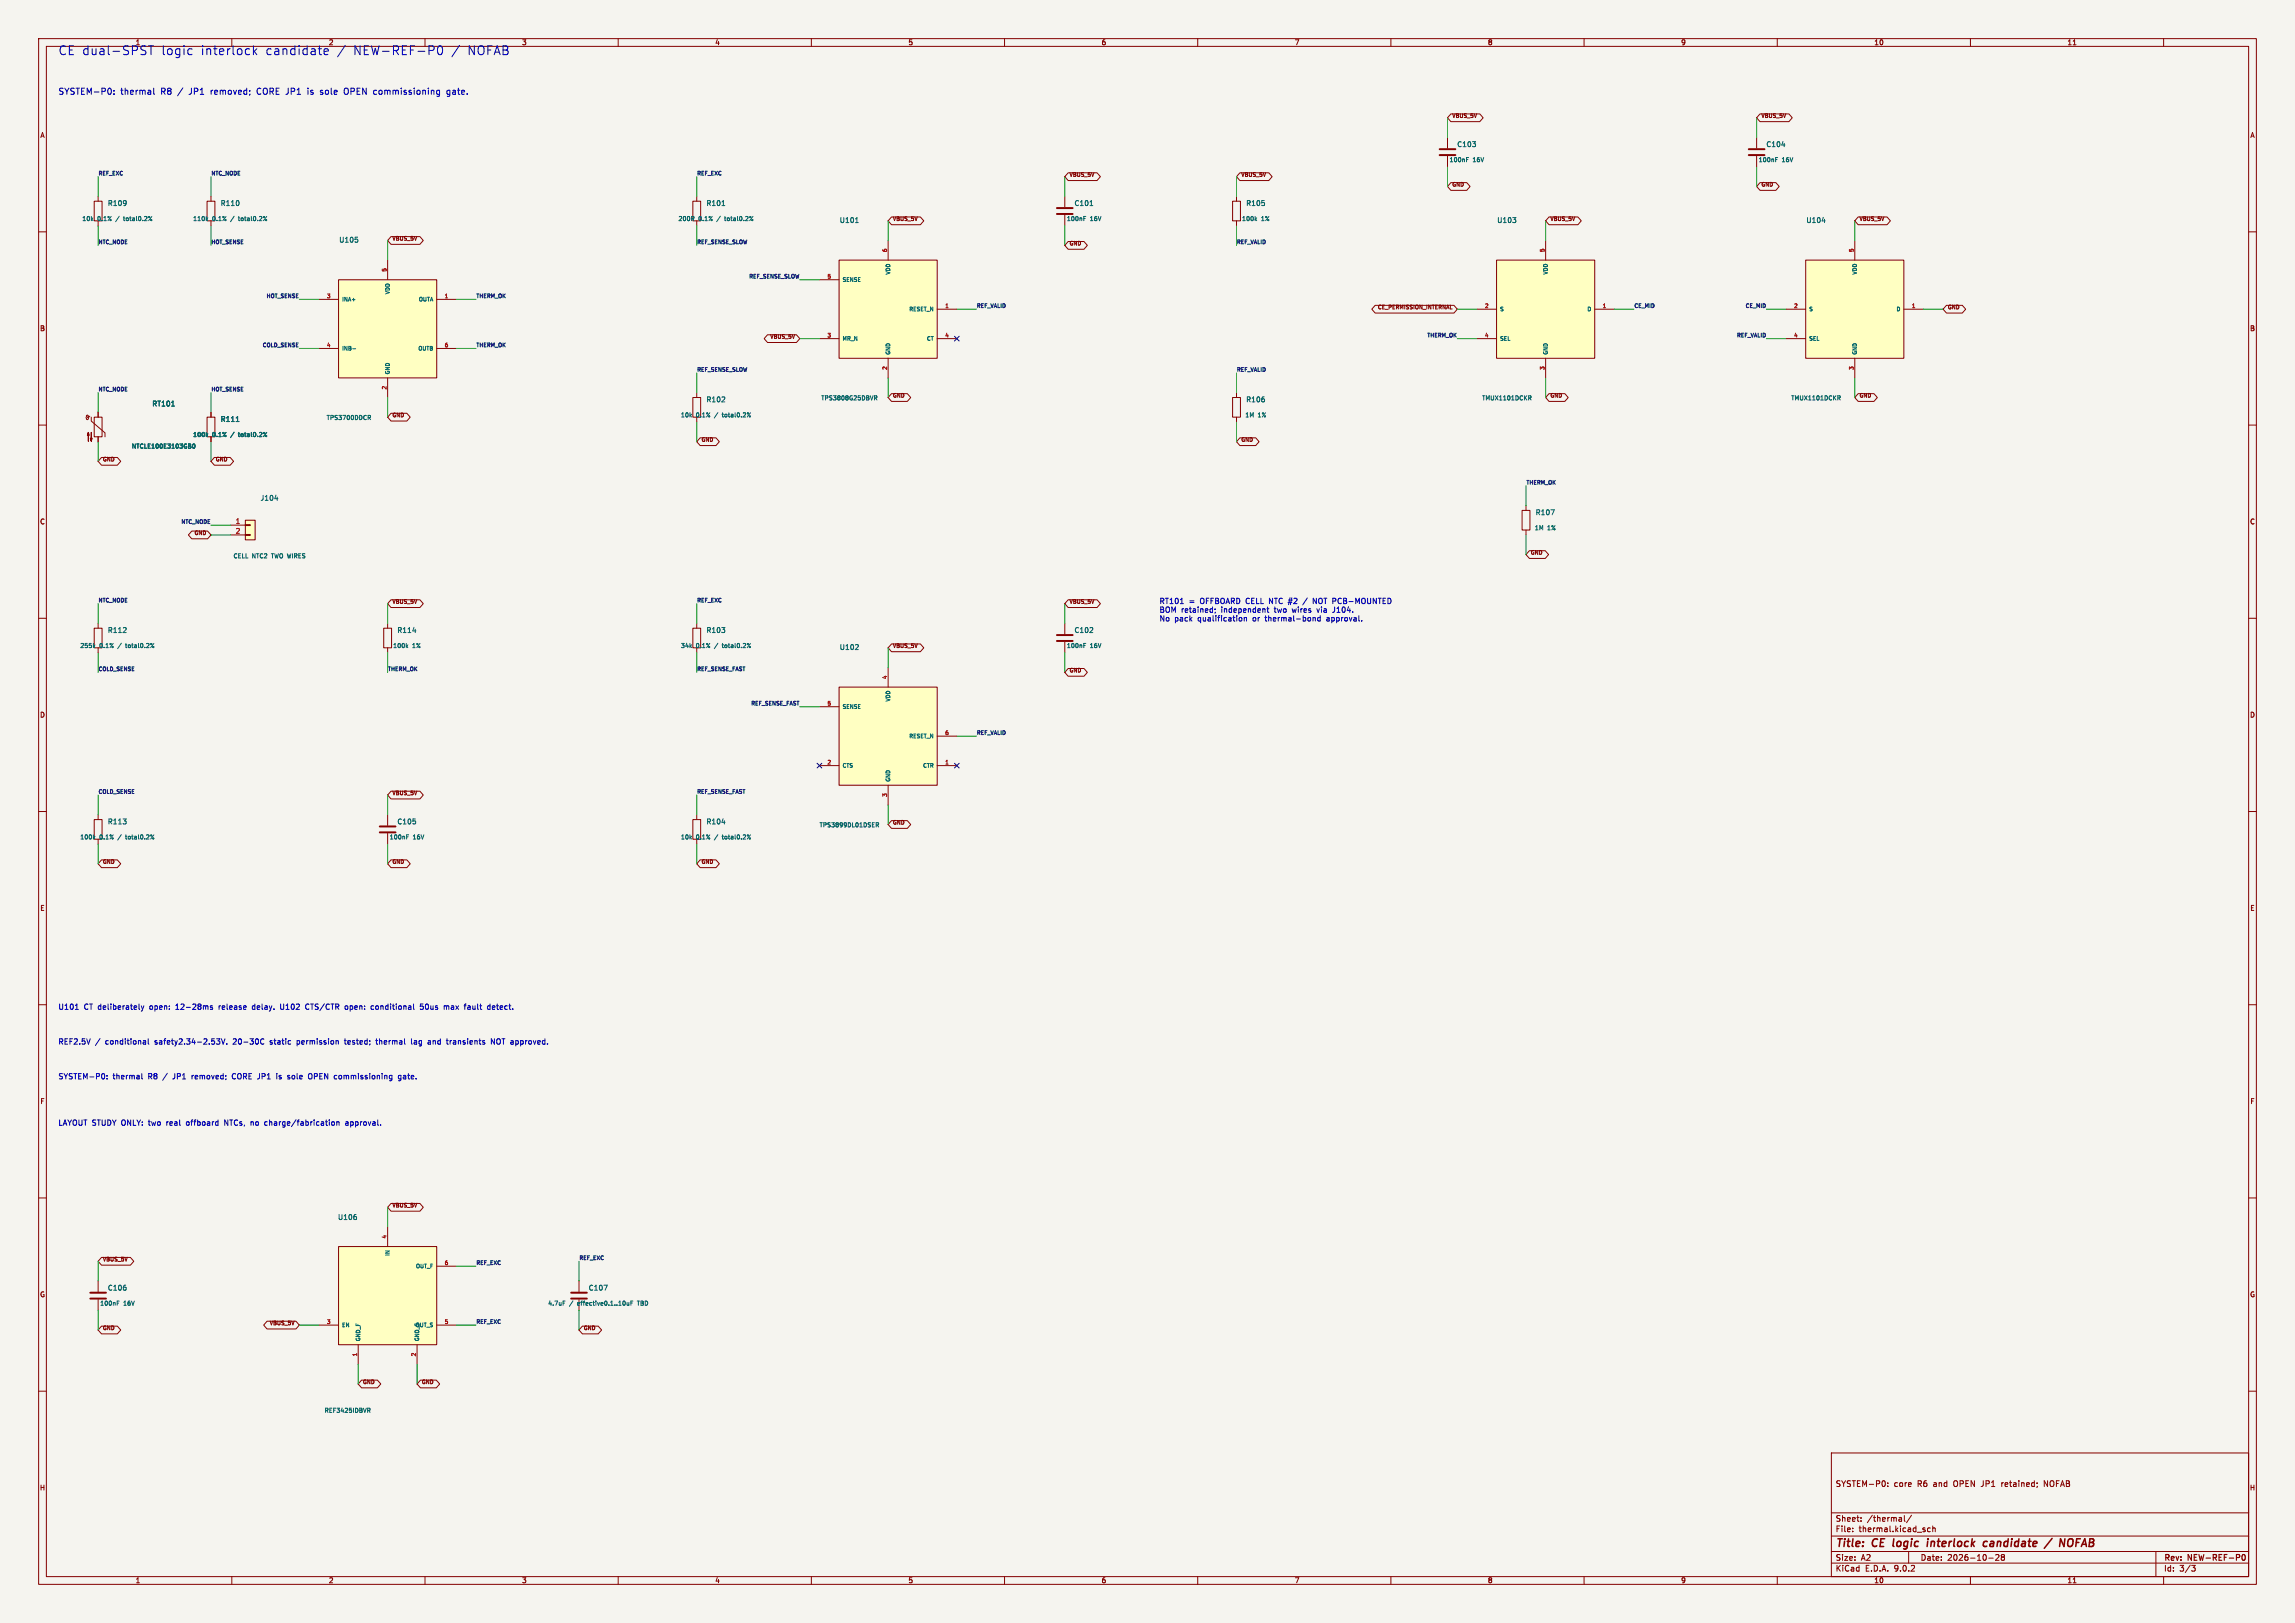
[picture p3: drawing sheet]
<svg xmlns="http://www.w3.org/2000/svg" width="594mm" height="420mm" viewBox="0 0 594 420" stroke-linecap="round" stroke-linejoin="round" font-family="sans-serif">
<defs><g id="words">
<g font-size="3.2" fill="#0000c2">
<text x="15" y="14.5">CE dual-SPST</text>
<text x="41.6" y="14.5">logic</text>
<text x="51.8" y="14.5">interlock</text>
<text x="68.5" y="14.5">candidate</text>
<text x="91.2" y="14.5">NEW-REF-P0</text>
<text x="120.8" y="14.5">NOFAB</text>
</g>
<g font-size="2.8" fill="#840000">
<text x="475" y="400.9">Title:</text>
<text x="484.7" y="400.9">CE</text>
<text x="490.8" y="400.9">logic</text>
<text x="500.5" y="400.9">interlock</text>
<text x="515.8" y="400.9">candidate</text>
<text x="532.7" y="400.9">/</text>
<text x="537.1" y="400.9">NOFAB</text>
</g>
<g font-size="2.2" fill="#0000c2">
<text x="15" y="24.8">SYSTEM-P0:</text>
<text x="31.1" y="24.8">thermal</text>
<text x="41.6" y="24.8">R8</text>
<text x="46.1" y="24.8">/</text>
<text x="49.1" y="24.8">JP1</text>
<text x="54.8" y="24.8">removed;</text>
<text x="66.9" y="24.8">CORE JP1</text>
<text x="80.3" y="24.8">is</text>
<text x="83.7" y="24.8">sole</text>
<text x="90" y="24.8">OPEN commissioning</text>
<text x="116.9" y="24.8">gate.</text>
</g>
<g font-size="2.1" fill="#840000">
<text x="475" y="385">SYSTEM-P0:</text>
<text x="490.2" y="385">core</text>
<text x="496.3" y="385">R6</text>
<text x="500.5" y="385">and</text>
<text x="505.9" y="385">OPEN JP1</text>
<text x="518.6" y="385">retained;</text>
<text x="529.7" y="385">NOFAB</text>
<text x="475" y="394">Sheet:</text>
<text x="483.2" y="394">/thermal/</text>
<text x="475" y="396.7">File:</text>
<text x="481.1" y="396.7">thermal.kicad_sch</text>
<text x="475" y="406.9">KiCad</text>
<text x="475" y="404.1">Size:</text>
<text x="481.7" y="404.1">A2</text>
<text x="482.7" y="406.9">E.D.A.</text>
<text x="490.3" y="406.9">9.0.2</text>
<text x="497" y="404.1">Date:</text>
<text x="504" y="404.1">2026-10-28</text>
<text x="560" y="404.3">Rev:</text>
<text x="560" y="406.9">Id:</text>
<text x="564.1" y="406.9">3/3</text>
<text x="566.4" y="404.3">NEW-REF-P0</text>
</g>
<g font-size="1.9" fill="#0000c2">
<text x="300" y="156.6">RT101</text>
<text x="300" y="158.9">BOM retained;</text>
<text x="300" y="161.1">No</text>
<text x="304" y="161.1">pack</text>
<text x="307.7" y="156.6">=</text>
<text x="310.1" y="161.1">qualification</text>
<text x="310.7" y="156.6">OFFBOARD CELL NTC #2</text>
<text x="316.2" y="158.9">independent</text>
<text x="324.5" y="161.1">or</text>
<text x="327.8" y="161.1">thermal-bond</text>
<text x="330.1" y="158.9">two</text>
<text x="334.8" y="158.9">wires</text>
<text x="340.7" y="156.6">NOT PCB-MOUNTED</text>
<text x="341.4" y="158.9">via</text>
<text x="343.9" y="161.1">approval.</text>
<text x="345.7" y="158.9">J104.</text>
<text x="15" y="261.6">U101</text>
<text x="21.7" y="261.6">CT deliberately</text>
<text x="38.9" y="261.6">open:</text>
<text x="45.8" y="261.6">12-28ms</text>
<text x="57.2" y="261.6">release</text>
<text x="66" y="261.6">delay.</text>
<text x="73.4" y="261.6">U102</text>
<text x="80.2" y="261.6">CTS/CTR</text>
<text x="90.5" y="261.6">open:</text>
<text x="97.4" y="261.6">conditional</text>
<text x="110.4" y="261.6">50us</text>
<text x="116.7" y="261.6">max</text>
<text x="122.2" y="261.6">fault</text>
<text x="128.3" y="261.6">detect.</text>
<text x="15" y="270.6">REF2.5V</text>
<text x="24.6" y="270.6">/</text>
<text x="27.4" y="270.6">conditional</text>
<text x="40.3" y="270.6">safety2.34-2.53V.</text>
<text x="60.7" y="270.6">20-30C</text>
<text x="70.4" y="270.6">static</text>
<text x="77.5" y="270.6">permission</text>
<text x="90.1" y="270.6">tested;</text>
<text x="98.4" y="270.6">thermal</text>
<text x="107.7" y="270.6">lag</text>
<text x="112.2" y="270.6">and</text>
<text x="117.2" y="270.6">transients</text>
<text x="128.9" y="270.6">NOT approved.</text>
<text x="15" y="279.6">SYSTEM-P0:</text>
<text x="29.2" y="279.6">thermal</text>
<text x="38.4" y="279.6">R8</text>
<text x="42.4" y="279.6">/</text>
<text x="45.1" y="279.6">JP1</text>
<text x="50.2" y="279.6">removed;</text>
<text x="60.8" y="279.6">CORE JP1</text>
<text x="72.6" y="279.6">is</text>
<text x="75.7" y="279.6">sole</text>
<text x="81.2" y="279.6">OPEN commissioning</text>
<text x="104.9" y="279.6">gate.</text>
<text x="15" y="291.6">LAYOUT STUDY ONLY: two</text>
<text x="43.4" y="291.6">real</text>
<text x="48.8" y="291.6">offboard</text>
<text x="58.8" y="291.6">NTCs,</text>
<text x="65.8" y="291.6">no</text>
<text x="69.6" y="291.6">charge/fabrication</text>
<text x="90.7" y="291.6">approval.</text>
</g>
<text font-size="1.8" fill="#0000c2" x="35" y="11.9">1</text>
<g font-size="1.8" fill="#840000">
<text x="85" y="11.9">2</text>
<text x="135" y="11.9">3</text>
<text x="185" y="11.9">4</text>
<text x="235" y="11.9">5</text>
<text x="285" y="11.9">6</text>
<text x="335" y="11.9">7</text>
<text x="385" y="11.9">8</text>
<text x="435" y="11.9">9</text>
<text x="485" y="11.9">10</text>
<text x="535" y="11.9">11</text>
<text x="10.3" y="35.9">A</text>
<text x="582.3" y="35.9">A</text>
<text x="10.3" y="85.9">B</text>
<text x="582.3" y="85.9">B</text>
<text x="10.3" y="135.9">C</text>
<text x="582.3" y="135.9">C</text>
<text x="10.3" y="185.9">D</text>
<text x="582.3" y="185.9">D</text>
<text x="10.3" y="235.9">E</text>
<text x="582.3" y="235.9">E</text>
<text x="10.3" y="285.9">F</text>
<text x="582.3" y="285.9">F</text>
<text x="10.3" y="335.9">G</text>
<text x="582.3" y="335.9">G</text>
<text x="10.2" y="385.9">H</text>
<text x="582.2" y="385.9">H</text>
<text x="35" y="409.9">1</text>
<text x="85" y="409.9">2</text>
<text x="135" y="409.9">3</text>
<text x="185" y="409.9">4</text>
<text x="235" y="409.9">5</text>
<text x="285" y="409.9">6</text>
<text x="335" y="409.9">7</text>
<text x="385" y="409.9">8</text>
<text x="435" y="409.9">9</text>
<text x="485" y="409.9">10</text>
<text x="535" y="409.9">11</text>
</g>
<g font-size="1.8" fill="#006464">
<text x="377" y="38.2">C103</text>
<text x="457.1" y="38.2">C104</text>
<text x="27.8" y="53.5">R109</text>
<text x="57" y="53.5">R110</text>
<text x="182.7" y="53.5">R101</text>
<text x="278" y="53.5">C101</text>
<text x="322.4" y="53.5">R105</text>
<text x="217.2" y="57.9">U101</text>
<text x="387.4" y="57.9">U103</text>
<text x="467.4" y="57.9">U104</text>
<text x="87.7" y="63">U105</text>
<text x="39.3" y="105.4">RT101</text>
<text x="182.7" y="104.3">R102</text>
<text x="322.4" y="104.3">R106</text>
<text x="57" y="109.4">R111</text>
<text x="67.3" y="129.8">J104</text>
<text x="397.4" y="133.5">R107</text>
<text x="27.8" y="164">R112</text>
<text x="102.7" y="164">R114</text>
<text x="182.7" y="164">R103</text>
<text x="278" y="164">C102</text>
<text x="217.2" y="168.4">U102</text>
<text x="27.8" y="213.5">R113</text>
<text x="102.7" y="213.5">C105</text>
<text x="182.7" y="213.5">R104</text>
<text x="87.4" y="315.9">U106</text>
<text x="27.8" y="334.2">C106</text>
<text x="152.3" y="334.2">C107</text>
</g>
<g font-size="1.8" fill="#a90000">
<text x="60.9" y="135.6">1</text>
<text x="60.9" y="138.2">2</text>
</g>
<g font-size="1.5" fill="#006464">
<text x="375.1" y="42.1">100nF</text>
<text x="381.2" y="42.1">16V</text>
<text x="455.1" y="42.1">100nF</text>
<text x="461.2" y="42.1">16V</text>
<text x="21.2" y="57.4">10k</text>
<text x="25.2" y="57.4">0.1%</text>
<text x="30.2" y="57.4">/</text>
<text x="32.4" y="57.4">total0.2%</text>
<text x="49.9" y="57.4">110k</text>
<text x="55" y="57.4">0.1%</text>
<text x="59.9" y="57.4">/</text>
<text x="62.1" y="57.4">total0.2%</text>
<text x="175.5" y="57.4">200R</text>
<text x="180.8" y="57.4">0.1%</text>
<text x="185.7" y="57.4">/</text>
<text x="188" y="57.4">total0.2%</text>
<text x="276" y="57.4">100nF</text>
<text x="282.1" y="57.4">16V</text>
<text x="321.3" y="57.4">100k</text>
<text x="326.4" y="57.4">1%</text>
<text x="212.4" y="103.8">TPS3808G25DBVR</text>
<text x="383.5" y="103.8">TMUX1101DCKR</text>
<text x="463.5" y="103.8">TMUX1101DCKR</text>
<text x="49.9" y="113.3">100k</text>
<text x="55" y="113.3">0.1%</text>
<text x="59.9" y="113.3">/</text>
<text x="62.1" y="113.3">total0.2%</text>
<text x="84.4" y="108.9">TPS3700DDCR</text>
<text x="176.1" y="108.2">10k</text>
<text x="180.2" y="108.2">0.1%</text>
<text x="185.1" y="108.2">/</text>
<text x="187.3" y="108.2">total0.2%</text>
<text x="322.2" y="108.2">1M</text>
<text x="325.6" y="108.2">1%</text>
<text x="34" y="116.3">NTCLE100E3103GB0</text>
<text x="397.1" y="137.4">1M</text>
<text x="400.5" y="137.4">1%</text>
<text x="60.3" y="144.7">CELL</text>
<text x="65.3" y="144.7">NTC2</text>
<text x="70.5" y="144.7">TWO WIRES</text>
<text x="20.6" y="167.9">255k</text>
<text x="25.8" y="167.9">0.1%</text>
<text x="30.7" y="167.9">/</text>
<text x="32.9" y="167.9">total0.2%</text>
<text x="101.6" y="167.9">100k</text>
<text x="106.7" y="167.9">1%</text>
<text x="176.1" y="167.9">34k</text>
<text x="180.2" y="167.9">0.1%</text>
<text x="185.1" y="167.9">/</text>
<text x="187.3" y="167.9">total0.2%</text>
<text x="276" y="167.9">100nF</text>
<text x="282.1" y="167.9">16V</text>
<text x="212" y="214.3">TPS3899DL01DSER</text>
<text x="20.6" y="217.4">100k</text>
<text x="25.8" y="217.4">0.1%</text>
<text x="30.7" y="217.4">/</text>
<text x="32.9" y="217.4">total0.2%</text>
<text x="100.7" y="217.4">100nF</text>
<text x="106.9" y="217.4">16V</text>
<text x="176.1" y="217.4">10k</text>
<text x="180.2" y="217.4">0.1%</text>
<text x="185.1" y="217.4">/</text>
<text x="187.3" y="217.4">total0.2%</text>
<text x="25.8" y="338.1">100nF</text>
<text x="32" y="338.1">16V</text>
<text x="141.8" y="338.1">4.7uF</text>
<text x="147.4" y="338.1">/</text>
<text x="149.6" y="338.1">effective0.1..10uF</text>
<text x="165.4" y="338.1">TBD</text>
<text x="83.9" y="365.8">REF3425IDBVR</text>
</g>
<g font-size="1.4" fill="#840000">
<text x="375.8" y="30.6">VBUS_5V</text>
<text x="455.8" y="30.6">VBUS_5V</text>
<text x="276.7" y="45.8">VBUS_5V</text>
<text x="321.2" y="45.8">VBUS_5V</text>
<text x="375.8" y="48.3">GND</text>
<text x="455.8" y="48.3">GND</text>
<text x="231" y="57.2">VBUS_5V</text>
<text x="401.2" y="57.2">VBUS_5V</text>
<text x="481.2" y="57.2">VBUS_5V</text>
<text x="101.5" y="62.3">VBUS_5V</text>
<text x="276.7" y="63.6">GND</text>
<text x="356.5" y="80.1">CE_PERMISSION_INTERNAL</text>
<text x="504" y="80.1">GND</text>
<text x="199.2" y="87.7">VBUS_5V</text>
<text x="231" y="102.9">GND</text>
<text x="401.2" y="102.9">GND</text>
<text x="481.2" y="102.9">GND</text>
<text x="101.5" y="108">GND</text>
<text x="26.5" y="119.5">GND</text>
<text x="55.7" y="119.5">GND</text>
<text x="181.5" y="114.4">GND</text>
<text x="321.2" y="114.4">GND</text>
<text x="50.2" y="138.5">GND</text>
<text x="396.1" y="143.6">GND</text>
<text x="101.5" y="156.3">VBUS_5V</text>
<text x="276.7" y="156.3">VBUS_5V</text>
<text x="231" y="167.7">VBUS_5V</text>
<text x="276.7" y="174.1">GND</text>
<text x="101.5" y="205.8">VBUS_5V</text>
<text x="231" y="213.4">GND</text>
<text x="26.5" y="223.6">GND</text>
<text x="101.5" y="223.6">GND</text>
<text x="181.5" y="223.6">GND</text>
<text x="101.5" y="312.5">VBUS_5V</text>
<text x="26.5" y="326.5">VBUS_5V</text>
<text x="26.5" y="344.2">GND</text>
<text x="69.7" y="343">VBUS_5V</text>
<text x="151" y="344.2">GND</text>
<text x="93.8" y="358.2">GND</text>
<text x="109.1" y="358.2">GND</text>
</g>
<g font-size="1.4" fill="#0f0f0f">
<text x="25.4" y="45.4">REF_EXC</text>
<text x="54.6" y="45.4">NTC_NODE</text>
<text x="180.3" y="45.4">REF_EXC</text>
<text x="25.4" y="63.2">NTC_NODE</text>
<text x="54.6" y="63.2">HOT_SENSE</text>
<text x="180.3" y="63.2">REF_SENSE_SLOW</text>
<text x="320" y="63.2">REF_VALID</text>
<text x="68.8" y="77.2">HOT_SENSE</text>
<text x="123.2" y="77.2">THERM_OK</text>
<text x="193.8" y="72.1">REF_SENSE_SLOW</text>
<text x="252.7" y="79.7">REF_VALID</text>
<text x="422.9" y="79.7">CE_MID</text>
<text x="451.7" y="79.7">CE_MID</text>
<text x="67.8" y="89.9">COLD_SENSE</text>
<text x="123.2" y="89.9">THERM_OK</text>
<text x="369.3" y="87.4">THERM_OK</text>
<text x="449.4" y="87.4">REF_VALID</text>
<text x="25.4" y="101.3">NTC_NODE</text>
<text x="54.6" y="101.3">HOT_SENSE</text>
<text x="180.3" y="96.2">REF_SENSE_SLOW</text>
<text x="320" y="96.2">REF_VALID</text>
<text x="395" y="125.5">THERM_OK</text>
<text x="46.8" y="135.6">NTC_NODE</text>
<text x="25.4" y="155.9">NTC_NODE</text>
<text x="180.3" y="155.9">REF_EXC</text>
<text x="25.4" y="173.7">COLD_SENSE</text>
<text x="100.3" y="173.7">THERM_OK</text>
<text x="180.3" y="173.7">REF_SENSE_FAST</text>
<text x="194.3" y="182.6">REF_SENSE_FAST</text>
<text x="252.7" y="190.2">REF_VALID</text>
<text x="25.4" y="205.5">COLD_SENSE</text>
<text x="180.3" y="205.5">REF_SENSE_FAST</text>
<text x="123.2" y="327.4">REF_EXC</text>
<text x="149.9" y="326.1">REF_EXC</text>
<text x="123.2" y="342.6">REF_EXC</text>
</g>
<g font-size="1.4" fill="#a90000">
<text x="229.6" y="65.4" transform="rotate(-90 229.6 65.4)">6</text>
<text x="399.8" y="65.4" transform="rotate(-90 399.8 65.4)">5</text>
<text x="479.8" y="65.4" transform="rotate(-90 479.8 65.4)">5</text>
<text x="100.1" y="70.5" transform="rotate(-90 100.1 70.5)">5</text>
<text x="84.5" y="77.2">3</text>
<text x="115" y="77.2">1</text>
<text x="214" y="72.1">5</text>
<text x="244.5" y="79.8">1</text>
<text x="384.2" y="79.8">2</text>
<text x="414.7" y="79.8">1</text>
<text x="464.2" y="79.8">2</text>
<text x="494.7" y="79.8">1</text>
<text x="84.5" y="89.9">4</text>
<text x="115" y="89.9">6</text>
<text x="214" y="87.4">3</text>
<text x="244.5" y="87.4">4</text>
<text x="384.2" y="87.4">4</text>
<text x="464.2" y="87.4">4</text>
<text x="229.6" y="95.9" transform="rotate(-90 229.6 95.9)">2</text>
<text x="399.8" y="95.9" transform="rotate(-90 399.8 95.9)">3</text>
<text x="479.8" y="95.9" transform="rotate(-90 479.8 95.9)">3</text>
<text x="100.1" y="100.9" transform="rotate(-90 100.1 100.9)">2</text>
<text x="229.6" y="175.9" transform="rotate(-90 229.6 175.9)">4</text>
<text x="214" y="182.6">5</text>
<text x="244.5" y="190.2">6</text>
<text x="214" y="197.9">2</text>
<text x="244.5" y="197.9">1</text>
<text x="229.6" y="206.3" transform="rotate(-90 229.6 206.3)">3</text>
<text x="100.1" y="320.6" transform="rotate(-90 100.1 320.6)">4</text>
<text x="115" y="327.4">6</text>
<text x="84.5" y="342.6">3</text>
<text x="115" y="342.6">5</text>
<text x="92.5" y="351.1" transform="rotate(-90 92.5 351.1)">1</text>
<text x="107.7" y="351.1" transform="rotate(-90 107.7 351.1)">2</text>
</g>
<g font-size="1.4" fill="#006464">
<text x="230.6" y="71.2" transform="rotate(-90 230.6 71.2)">VDD</text>
<text x="400.8" y="71.2" transform="rotate(-90 400.8 71.2)">VDD</text>
<text x="480.8" y="71.2" transform="rotate(-90 480.8 71.2)">VDD</text>
<text x="101.1" y="76.3" transform="rotate(-90 101.1 76.3)">VDD</text>
<text x="218" y="73.1">SENSE</text>
<text x="88.4" y="78.2">INA+</text>
<text x="108.3" y="78.2">OUTA</text>
<text x="235.2" y="80.7">RESET_N</text>
<text x="388.1" y="80.7">S</text>
<text x="410.7" y="80.7">D</text>
<text x="468.2" y="80.7">S</text>
<text x="490.7" y="80.7">D</text>
<text x="218" y="88.4">MR_N</text>
<text x="239.8" y="88.4">CT</text>
<text x="388.1" y="88.4">SEL</text>
<text x="468.2" y="88.4">SEL</text>
<text x="88.4" y="90.9">INB-</text>
<text x="108.1" y="90.9">OUTB</text>
<text x="230.6" y="91.9" transform="rotate(-90 230.6 91.9)">GND</text>
<text x="400.8" y="91.9" transform="rotate(-90 400.8 91.9)">GND</text>
<text x="480.8" y="91.9" transform="rotate(-90 480.8 91.9)">GND</text>
<text x="101.1" y="97" transform="rotate(-90 101.1 97)">GND</text>
<text x="218" y="183.6">SENSE</text>
<text x="230.6" y="181.7" transform="rotate(-90 230.6 181.7)">VDD</text>
<text x="235.2" y="191.2">RESET_N</text>
<text x="218" y="198.8">CTS</text>
<text x="230.6" y="202.4" transform="rotate(-90 230.6 202.4)">GND</text>
<text x="238.8" y="198.8">CTR</text>
<text x="101.1" y="325.2" transform="rotate(-90 101.1 325.2)">IN</text>
<text x="107.5" y="328.4">OUT_F</text>
<text x="88.4" y="343.6">EN</text>
<text x="93.4" y="347.2" transform="rotate(-90 93.4 347.2)">GND_F</text>
<text x="107.4" y="343.6">OUT_S</text>
<text x="108.7" y="347.2" transform="rotate(-90 108.7 347.2)">GND_S</text>
</g>
</g></defs>
<path d="M0 0h594v420h-594z" fill="#f5f4ef" stroke="#f5f4ef" stroke-width=".26"/>
<g fill="none" stroke="#840000" stroke-width=".26">
<path d="M10 10h574v400h-574zM12 12h570v396h-570zM60 10v2M110 10v2M160 10v2M210 10v2M260 10v2M310 10v2M360 10v2M410 10v2M460 10v2M510 10v2"/>
<path d="M536.6 11.6h.7M560 10v2M10 60h2M582 60h2M10 110h2M319 102.9h2.1v5.1h-2.1zM320 101.6v1.3M320 108v1.2M582 110h2M10 160h2M582 160h2M10 210h2"/>
<path d="M582 210h2M10 260h2M582 260h2M10 310h2M582 310h2M10 360h2M474 376h108v32h-108zM582 360h2M474 397.5h108M474 391.5h108M479.5 396.2v.2M479.5 395.4v.2"/>
<path d="M481.7 393.5v.2M481.7 392.7v.2M488.6 384.5v.2M488.6 383.7v.2M492.1 392.7l.1 1M492.2 393.6l-.2 .1M492.2 393l-.2 .1M492.9 392.2v1.3l.2 .2M494.7 392.1l-1.2 1.9M499.6 395.4h-.4l-.3 .3 .1 .6h.6M500.2 395.5l.6-.1 .1 1M500.2 394.9v1.5"/>
<path d="M527.2 383.7v.2M527.3 384.6l-.1 .2M529.1 384.7v-1.5l.9 1.5M60 408v2M110 408v2M160 408v2M210 408v2M260 408v2M310 408v2M360 408v2M410 408v2M460 408v2"/>
<path d="M474 404.5h108M474 401.5h108M494 401.5v3M510 408v2M514.7 403.2h1.2M516.5 402.4l.6-.1 .3 .4-.9 1.1h.9M518.2 402.9l-.2-.3 .2-.3 .6 .3-.3 .3M518.2 402.9l-.2 .3 .2 .6 .6-.3-.3-.6M518.2 402.9h.3M536.6 409.6h.7M558 401.5v6.5M560 408v2"/>
<path d="M567.2 405.1h1l-.5 .5 .4 .2 .1 .5-.3 .3h-.4"/>
</g>
<path d="M580.4 402.4l.2-.1a.8 .8 0 0 1 .6 .7 .8 .8 0 0 1-.6 .8l-.3-.6z" fill="none" stroke="#840000" stroke-width=".3"/>
<path d="M490.2 398.2l-.2 1.9M498.9 398.9l-.1 1.3M499 398.2v.2M514.4 399h-.8l-.3 .8 .3 .4 .6-.1M515.1 399.5v.6M531.1 398.1l-2 2.6M536.5 398.5l-.1-.2a.73 .73 0 0 0-1.2 .6l-.1 .6 .3 .6a.73 .73 0 0 0 1.1-.6" fill="none" stroke="#840000" stroke-width=".4"/>
<path d="M387.3 67.3h25.4v25.4h-25.4z" fill="#ffffc2"/>
<g fill="none" stroke="#840000" stroke-width=".26">
<path d="M319 52.1h2.1v5.1h-2.1zM320 50.8v1.3M320 57.2v1.2M387.3 67.3h25.4v25.4h-25.4zM400 62.2v5.1M382.3 80h5M382.3 87.6h5M400 92.7v5.1M412.7 80h5.1M22.4 107.7l.1-.2 .3 .1v.9l-.3 .1-.3-.5M22.4 107.7l.4 .3 .4-.3M23.6 108v1l3.6 3v1"/>
<path d="M24.4 108h2v5h-2zM25.4 106.7v1.3M25.4 113v1.3M53.6 108h2v5h-2zM54.6 106.7v1.3M54.6 113v1.3M394 132.1h2v5.1h-2zM395 130.8v1.3M395 137.2v1.2M24.4 162.6h2v5h-2zM25.4 161.3v1.3M25.4 167.6v1.3"/>
<path d="M275.6 161.3v2.8M275.6 166.1v2.8M24.4 212.1h2v5.1h-2zM25.4 210.8v1.3M25.4 217.2v1.2M100.3 210.8v2.8M100.3 215.6v2.8"/>
</g>
<g fill="none" stroke="#006464" stroke-width=".26">
<path d="M325 56.7l.3 .4M325.3 56.4l-.4 .4M391.5 56.3h.8l-.4 .5M392.3 56.9v.6M44.4 105.1h.8M50 114.9h.1a.53 .53 0 0 1 .4 .6 .53 .53 0 0 1-.5 .4l-.2-.3zM53.5 112.6l.3 .4M53.8 112.3l-.4 .4M61.1 109.1h.8M69 112.7v.2M69 111.9l-.8 1.1M395.7 102.4h.4l.2 .2-.1 .3-.5 .1"/>
<path d="M395.9 103l.4 .5M401.4 131.9h.9l-.6 1.3M24.3 167.2l.3 .4M24.6 166.9l-.4 .4M39.8 167.3v.2M39.8 166.5l-.8 1.1M280.5 167h.4M280.5 166.5h.5M24.3 216.7l.3 .4M24.6 216.4l-.4 .4M39.8 216.9v.2M39.8 216l-.8 1.1"/>
<path d="M105.3 216.6h.3M105.3 216h.5"/>
</g>
<path d="M273.6 164.3h4M273.6 165.9h4M98.3 213.9h4.1M98.3 215.4h4.1" fill="none" stroke="#840000" stroke-width=".51"/>
<g fill="#840000" stroke="#840000" stroke-width=".26">
<path d="M22.9 111.9l.2 .7h-.5l.3-.7v2.3z"/>
<path d="M23.6 111.9v2.3l-.2-.8h.5l-.3 .8z"/>
</g>
<path d="M217.2 67.3h25.4v25.4h-25.4z" fill="#ffffc2"/>
<path d="M212.1 72.4h5.1M217.2 67.3h25.4v25.4h-25.4zM229.9 62.2v5.1M212.1 87.6h5.1M229.9 92.7v5.1M242.6 87.6h5M242.6 80h5" fill="none" stroke="#840000" stroke-width=".26"/>
<path d="M221.4 57.6h.8M226.3 102.4h.5l.2 .2-.1 .3-.6 .1M226.6 103l.4 .5" fill="none" stroke="#006464" stroke-width=".26"/>
<path d="M63.5 134.6h2.5v5.1h-2.5z" fill="#ffffc2"/>
<path d="M59.7 135.9h3.8M59.7 138.4h3.8M63.5 134.6h2.5v5.1h-2.5zM63.5 135.8h1.3v.2h-1.3zM63.5 138.3h1.3v.3h-1.3z" fill="none" stroke="#840000" stroke-width=".26"/>
<path d="M71.1 129.1h.8" fill="none" stroke="#006464" stroke-width=".26"/>
<path d="M87.6 72.4h25.4v25.4h-25.4z" fill="#ffffc2"/>
<g fill="none" stroke="#840000" stroke-width=".26">
<path d="M179.3 52.1h2.1v5.1h-2.1zM180.3 50.8v1.3M180.3 57.2v1.2M275.6 50.8v2.8M275.6 55.6v2.8M82.5 77.5h5.1M87.6 72.4h25.4v25.4h-25.4zM100.3 67.3v5.1M113 77.5h5.1M82.5 90.2h5.1M100.3 97.8v5.1M113 90.2h5.1"/>
<path d="M179.3 102.9h2.1v5.1h-2.1zM180.3 101.6v1.3M180.3 108v1.2M99.3 162.6h2v5h-2zM100.3 161.3v1.3M100.3 167.6v1.3"/>
</g>
<g fill="none" stroke="#006464" stroke-width=".26">
<path d="M179.3 56.6l.3 .5M179.6 56.1v.4M186.9 53.2h.7M194.8 56.8v.3M194.9 56l-.9 1.1M280.5 56.5h.4M280.5 56h.5M282.1 53.2h.7M92.6 62v.6M91.3 90.2h.8M95.5 108.1l.4 .5M95.7 107.5l.2 .2-.2 .4"/>
<path d="M194.2 107.6v.3M194.2 106.8l-.8 1.1M105.3 167.2l.3 .4M105.6 166.9l-.5 .4M106.8 163.3h.9"/>
</g>
<path d="M273.6 53.8h4M273.6 55.4h4" fill="none" stroke="#840000" stroke-width=".51"/>
<path d="M467.4 67.3h25.4v25.4h-25.4z" fill="#ffffc2"/>
<g fill="none" stroke="#840000" stroke-width=".26">
<path d="M374.6 35.6v2.8M24.4 52.1h2v5.1h-2zM25.4 50.8v1.3M25.4 57.2v1.2M53.6 52.1h2v5.1h-2zM54.6 50.8v1.3M54.6 57.2v1.2M374.6 40.4v2.8M467.4 67.3h25.4v25.4h-25.4zM480.1 62.2v5.1M462.3 80h5.1M462.3 87.6h5.1"/>
<path d="M480.1 92.7v5.1M492.8 80h5"/>
</g>
<path d="M39.3 56.8v.3M39.3 56l-.8 1.1M53.5 56.7l.3 .4M53.8 56.4l-.4 .4M69 56.8v.3M69 56l-.8 1.1M379.6 41.3h.3M379.6 40.8h.5M471.6 57.2h.8M475.7 102.4h.4l.2 .2-.1 .3-.5 .1M475.9 103l.4 .5" fill="none" stroke="#006464" stroke-width=".26"/>
<path d="M372.6 38.6h4.1M372.6 40.1h4.1" fill="none" stroke="#840000" stroke-width=".51"/>
<path d="M217.2 177.8h25.4v25.4h-25.4z" fill="#ffffc2"/>
<path d="M217.2 177.8h25.4v25.4h-25.4zM229.9 172.7v5.1M212.1 182.9h5.1M212.1 198.1h5.1M242.6 198.1h5M242.6 190.5h5M229.9 203.2v5.1M25.4 331.5v2.8M25.4 336.3v2.8M149.9 331.5v2.8M149.9 336.3v2.8" fill="none" stroke="#840000" stroke-width=".26"/>
<path d="M221.4 168.1h.8M222.1 166.9v.5M226.8 213.5l.5-.1 .1-.4-.6-.1v1.1M227 213.5l.4 .5M30.3 337.2h.4M30.3 336.7h.5M145.7 336.7h.6M156.3 332.6h.9l-.6 1.3M162.3 337l.1 .7h.4M162.8 337v.8M163.3 337.2h.4M163.8 336.7h-.5v1.1" fill="none" stroke="#006464" stroke-width=".26"/>
<path d="M23.4 334.5h4M23.4 336h4M147.8 334.5h4.1M147.8 336h4.1" fill="none" stroke="#840000" stroke-width=".51"/>
<path d="M87.6 322.6h25.4v25.4h-25.4z" fill="#ffffc2"/>
<g fill="none" stroke="#840000" stroke-width=".26">
<path d="M375.5 29.5h7.5l.9 1-.9 1h-7.5l-.9-1zM454.7 35.6v2.8M455.5 29.5h7.5l.9 1-.9 1h-7.5l-.8-1zM230.7 56.1h7.5l.9 1.1-.9 1h-7.5l-.8-1zM276.5 44.7h7.4l.9 1-.9 1h-7.4l-.9-1zM320.9 44.7h7.5l.9 1-.9 1h-7.5l-.9-1zM375.5 47.3h4.1l.9 1-.9 1h-4.1l-.9-1zM400.9 56.1h7.5l.9 1.1-.9 1h-7.5l-.9-1zM454.7 40.4v2.8M455.5 47.3h4.1l.9 1-.9 1h-4.1l-.8-1zM480.9 56.1h7.5l.9 1.1-.9 1h-7.5l-.8-1zM101.2 61.2h7.5l.9 1-.9 1h-7.5l-.9-1z"/>
<path d="M276.5 62.5h4.1l.8 1-.8 1h-4.1l-.9-1zM355.9 79h20.4l.9 1-.9 1h-20.4l-.8-1zM503.8 79h4.1l.9 1-.9 1h-4.1l-.9-1zM198.7 86.6h7.4l.9 1-.9 1h-7.4l-.9-1zM25.4 106.7v1.3M25.4 113v1.3M26.3 118.4h4.1l.8 1-.8 1h-4.1l-.9-1zM54.6 106.7v1.3M54.6 113v1.3M55.5 118.4h4.1l.9 1-.9 1h-4.1l-.9-1zM101.2 106.9h4.1l.9 1.1-.9 1h-4.1l-.9-1zM181.2 113.3h4.1l.9 1-.9 1h-4.1l-.9-1z"/>
<path d="M230.7 101.9h4.1l.9 1-.9 1h-4.1l-.8-1zM320.9 113.3h4.1l.9 1-.9 1h-4.1l-.9-1zM400.9 101.9h4.1l.9 1-.9 1h-4.1l-.9-1zM480.9 101.9h4.1l.9 1-.9 1h-4.1l-.8-1zM49.6 137.4h4.1l.9 1-.9 1h-4.1l-.8-1zM101.2 155.2h7.5l.9 1-.9 1h-7.5l-.9-1zM276.5 155.2h7.4l.9 1-.9 1h-7.4l-.9-1zM395.8 142.5h4.1l.9 1-.9 1h-4.1l-.8-1zM179.3 162.6h2.1v5h-2.1zM180.3 161.3v1.3M180.3 167.6v1.3M230.7 166.6h7.5l.9 1-.9 1h-7.5l-.8-1z"/>
<path d="M276.5 173h4.1l.8 1-.8 1h-4.1l-.9-1zM101.2 204.7h7.5l.9 1-.9 1h-7.5l-.9-1zM179.3 212.1h2.1v5.1h-2.1zM180.3 210.8v1.3M180.3 217.2v1.2M230.7 212.4h4.1l.9 1-.9 1h-4.1l-.8-1zM26.3 222.5h4.1l.8 1-.8 1h-4.1l-.9-1zM101.2 222.5h4.1l.9 1-.9 1h-4.1l-.9-1zM181.2 222.5h4.1l.9 1-.9 1h-4.1l-.9-1zM100.3 317.5v5.1M101.2 311.4h7.5l.9 1-.9 1h-7.5l-.9-1zM26.3 325.4h7.5l.8 1-.8 1h-7.5l-.9-1z"/>
<path d="M87.6 322.6h25.4v25.4h-25.4zM113 327.7h5.1M26.3 343.2h4.1l.8 1-.8 1h-4.1l-.9-1zM69.1 341.9h7.5l.9 1-.9 1h-7.5l-.9-1zM82.5 342.9h5.1M92.7 348v5.1M93.6 357.1h4.1l.9 1-.9 1h-4.1l-.9-1zM107.9 348v5.1M108.8 357.1h4.1l.9 1-.9 1h-4.1l-.9-1zM113 342.9h5.1M150.7 343.2h4.1l.9 1-.9 1h-4.1l-.8-1z"/>
</g>
<g fill="none" stroke="#006464" stroke-width=".26">
<path d="M461.2 37.5h.8M459.6 41.3h.3M459.6 40.8h.5M44.4 105.1h.8M50 114.9h.1a.53 .53 0 0 1 .4 .6 .53 .53 0 0 1-.5 .4l-.2-.3zM53.5 112.6l.3 .4M53.8 112.3l-.4 .4M61.1 109.1h.8M69 112.7v.2M69 111.9l-.8 1.1M194.2 167.3v.2M194.2 166.5l-.8 1.1"/>
<path d="M186.9 212.8h.8M194.2 216.9v.2M194.2 216l-.8 1.1M92.2 314.9v.6M95.2 364.4h.4l.2 .2-.1 .3-.5 .1M95.4 365l.4 .5"/>
</g>
<path d="M452.6 38.6h4.1M452.6 40.1h4.1" fill="none" stroke="#840000" stroke-width=".51"/>
<g fill="none" stroke="#009600" stroke-width=".26">
<path d="M374.6 30.5v5.1M454.7 30.5v5.1M25.4 45.7v5.1M25.4 58.4v5.1M54.6 45.7v5.1M54.6 58.4v5.1M180.3 45.7v5.1M180.3 58.4v5.1M229.9 57.2v5M275.6 45.7v5.1M275.6 58.4v5.1M320 45.7v5.1"/>
<path d="M320 58.4v5.1M374.6 43.2v5.1M400 57.2v5M454.7 43.2v5.1M480.1 57.2v5M77.5 77.5h5M100.3 62.2v5.1M118.1 77.5h5.1M207 72.4h5.1M77.5 90.2h5M118.1 90.2h5.1M180.3 96.5v5.1"/>
<path d="M207 87.6h5.1M229.9 97.8v5.1M247.6 80h5.1M320 96.5v5.1M377.2 80h5.1M377.2 87.6h5.1M400 97.8v5.1M417.8 80h5.1M457.2 80h5.1M457.2 87.6h5.1M480.1 97.8v5.1M497.8 80h5.1"/>
<path d="M25.4 101.6v5.1M25.4 114.3v5.1M54.6 101.6v5.1M54.6 114.3v5.1M100.3 102.9v5.1M180.3 109.2v5.1M320 109.2v5.1M54.6 138.4h5.1M54.6 135.9h5.1M395 125.7v5.1M395 138.4v5.1M25.4 156.2v5.1"/>
<path d="M100.3 156.2v5.1M180.3 156.2v5.1M275.6 156.2v5.1M25.4 168.9v5.1M100.3 168.9v5.1M180.3 168.9v5.1M229.9 167.6v5.1M275.6 168.9v5.1M207 182.9h5.1M247.6 190.5h5.1M25.4 205.7v5.1M25.4 218.4v5.1"/>
<path d="M100.3 205.7v5.1M100.3 218.4v5.1M180.3 205.7v5.1M180.3 218.4v5.1M229.9 208.3v5.1M100.3 312.4v5.1M25.4 326.4v5.1M25.4 339.1v5.1M118.1 327.7h5.1M149.9 326.4v5.1M149.9 339.1v5.1M77.5 342.9h5"/>
<path d="M92.7 353.1v5M107.9 353.1v5M118.1 342.9h5.1"/>
</g>
<path d="M247 87l1.3 1.2M248.3 87l-1.3 1.2M211.5 197.5l1.2 1.2M212.7 197.5l-1.2 1.2M247 197.5l1.3 1.2M248.3 197.5l-1.3 1.2" fill="none" stroke="#000084" stroke-width=".26"/>
<g fill="none" stroke="#0000c2" stroke-width=".26">
<path d="M37.4 11.9l.4 .1M37.7 13.3v.6M38.4 11.9h1.3M39.1 11.9v2.3M49.1 12.6l.6 .1M49.7 14l-.6 .2M65.6 11.9v2.3M65.8 13.3l.7 .9M66.5 12.6l-.9 .9M83.9 13.4l1.1-.2-.1-.5-.7-.1-.3 .3 .1 1.1h.9M89.4 11.7l-2 3M112.1 12l.3 .3-.3 .6"/>
<path d="M113.5 12.1l.3-.2a1.24 1.24 0 0 1 .5 2l-.3 .3a1.24 1.24 0 0 1-.5-2.1zM118.9 11.7l-1.9 3M29.5 24.3v.1M29.5 23.4v.2M39.8 22.8v1.4l.2 .2M79.7 22.8v.2M82.9 24.3l.2 .1M83.1 23.4l-.2 .2 .2 .3M89.5 22.8l-.4 .6 .1 .8 .3 .2M113.2 24.3h.6M113.2 23.4h.6M113.8 23.4v1.2l-.3 .4-.4-.1"/>
<path d="M115.7 24.9h.6M116.3 23.4h-.3l-.3 .3v.6l.6 .1M305.5 156.2h.8M313.7 157.5l.1 .1M313.8 158.4l-.1 .1M313.8 157.1v1.4M314.5 157.6v.1M314.6 158.4l-.2 .3M321.4 159.9v.7h-.6M322 159.8v.9M322.6 159.8v.9M327.9 157.5h.5"/>
<path d="M328.1 157.1v1.2l.3 .2M338.4 154.7l-1.2 1.8M339.8 159.9l.6-.1v.9M339.9 156.2v-1.4l.8 1.4M341.7 159.8h-.4l-.3 .2 .2 .6h.5M341.7 159.3v1.4M344.9 158.5h.1M352.4 160.6v.1M72.6 259.8v1.1l.6 .3M79.6 259.8a.75 .75 0 0 0-.5 .7 .75 .75 0 0 0 .5 .7M109.5 259.8h-.7v.7l.6-.1 .1 .7-.2 .1-.5-.1M120.6 259.8l-.3 .2"/>
<path d="M126.8 259.8v1.4M19.5 261.2h.8M27.7 279.1v.1M27.7 278.3v.2M36 261.1l.2 .1M36.6 260.3l.3 .9M36.7 277.8v1.2l.2 .2M36.9 261.2l-.3 .5M37.1 269.3h.5l.1 .9M37.1 270.1h.6M37.2 260.3l-.3 .9M37.7 269.6l-.6 .1"/>
<path d="M38.4 268.8v1.2l.2 .2M55 260.3h-.4l-.2 .2 .1 .2 .5 .1v.3h-.6M56 268.8h.9l-.5 .5 .4 .2v.6l-.2 .1-.6-.1M57.3 268.8l.5 1.4 .4-1.4M58.7 270.1v.1M60.2 278l-.1 .4 .1 .6M65.4 260.3l-.1 .2 .1 .6M67.7 268.9h.6M68.3 270.1h-.6M71.6 277.8v.1M71.6 278.3v.9M74.6 278.7l.4 .1v.2l-.4 .2"/>
<path d="M74.6 278.3h.4M76.9 269.3v1.4M76.9 270.1l.1 .1M77 269.3h-.1M79.8 278.7l.4 .5 .5-.2M80.7 278l-.5-.2-.4 .5M87.5 269.3l.1 .9M89.1 269.3h.5M89.3 268.8v1.2l.2 .2M90 260.4l-.4-.1-.3 .2 .1 .6h.6M96.7 260.3h-.4l-.3 .2 .2 .6h.5M97.2 269.3h.6"/>
<path d="M97.4 268.8v1.2l.4 .2M103.8 278.3h-.4l-.3 .2 .1 .6h.6M103.8 278.3v1.1l-.3 .3-.3-.1M106.5 268.8v1.2l.2 .2M110.8 269.3h.6v.9M110.8 270.1h.6M111.4 269.6l-.6 .1M115.2 260.3l.4 .2M115.5 269.3h.5M115.6 260.5l.2-.2 .4 .2M115.6 260.5v.7M115.9 270.2h.1"/>
<path d="M116.5 269.3v.9M116.6 269.4l-.1 .1M121.1 260.3h.5M121.6 260.7l-.6 .2 .1 .2 .5 .1M126.4 260.3h.4M126.8 261.1l-.4 .1M127.9 260.3l-.5 .2 .1 .6 .4 .1M128 268.8v1.4l-.8-1.4v1.4M128.1 260.6l-.7 .1M58.2 291.2v-1.4l.8 1.4M65 290.3v.9M65.4 290.3l-.4 .1"/>
<path d="M68.5 290.9l.5 .3M69 290.3l-.5 .2M85.9 290.4l.2-.1 .4 .1-.1 .7h-.5zM87.2 290.4l.5-.1 .1 .9M87.2 290.3v.9M89.5 290.3h.4l.2 .2M90.1 290.6l-.7 .3 .2 .3 .5-.1"/>
</g>
<use href="#words"/>
</svg>
